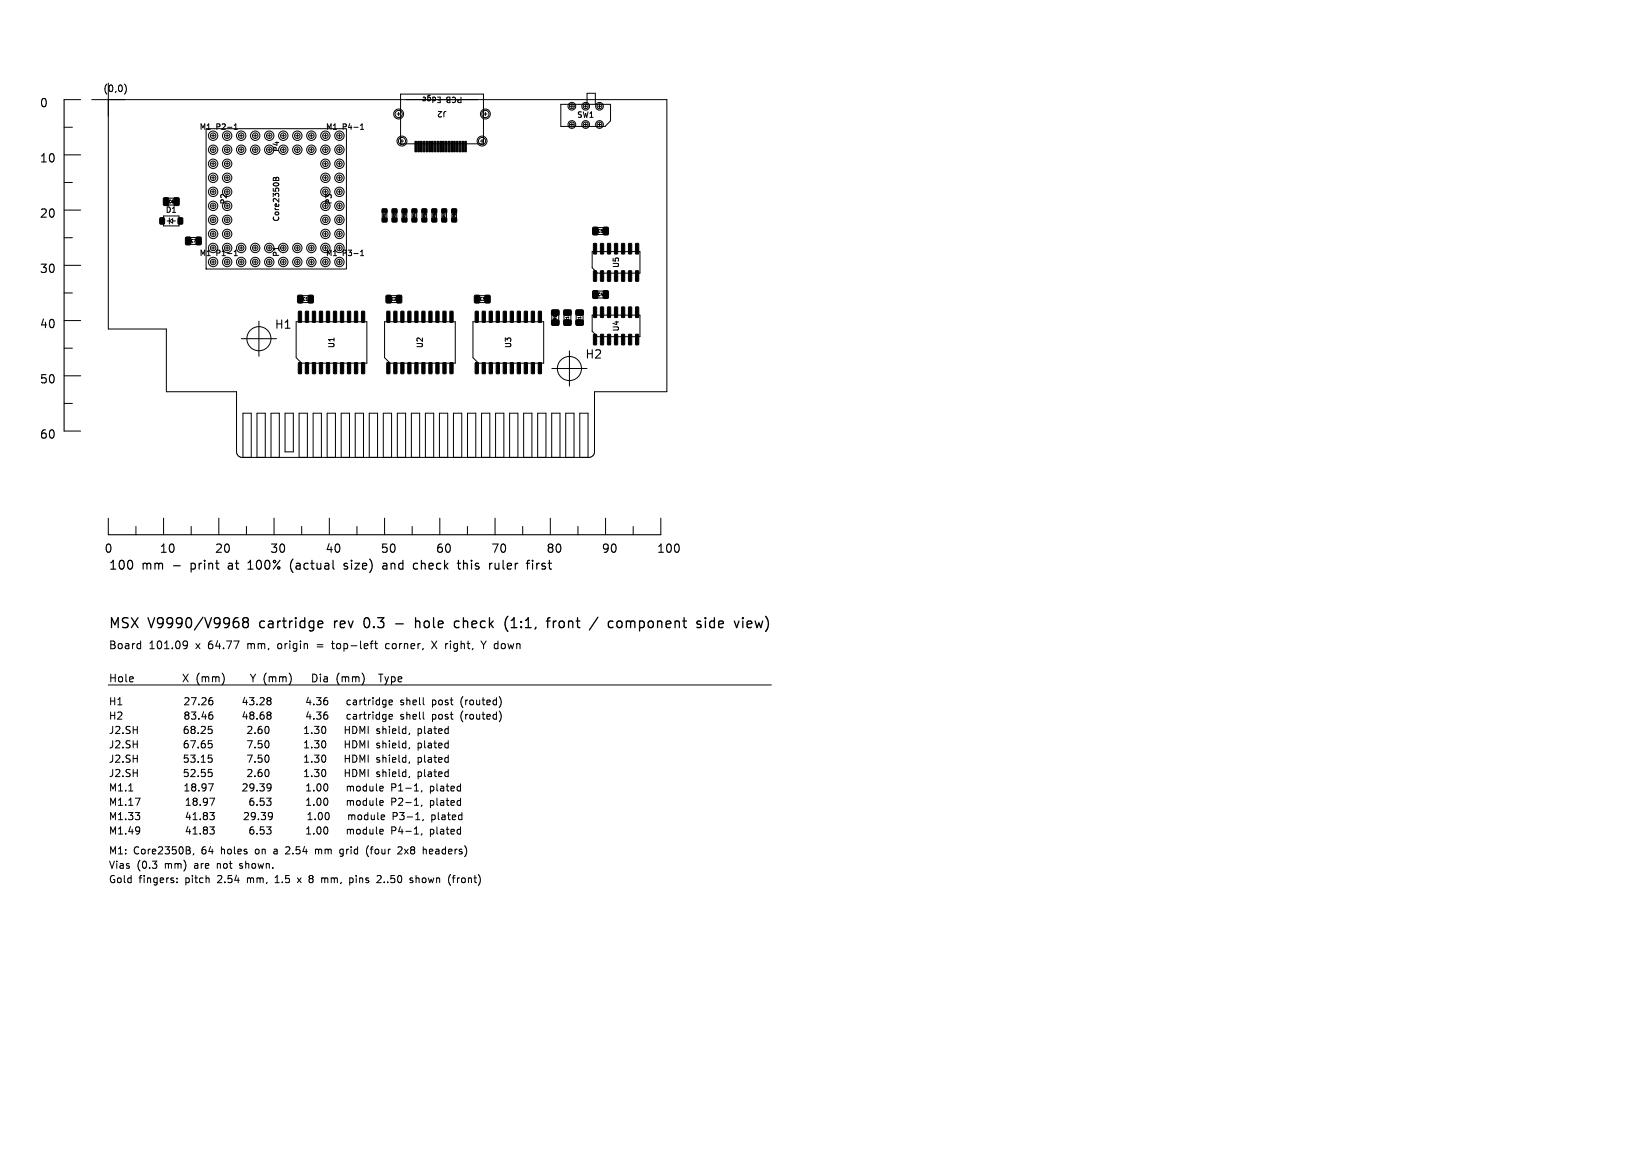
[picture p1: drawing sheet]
<svg xmlns="http://www.w3.org/2000/svg" width="297mm" height="210mm" viewBox="0 0 297 210" stroke-linecap="round" stroke-linejoin="round" font-family="sans-serif">
<defs><g id="words">
<g font-size="2.5">
<text x="19.6" y="114.1">MSX</text>
<text x="26.8" y="114.1">V9990/V9968</text>
<text x="47.2" y="114.1">cartridge</text>
<text x="61" y="114.1">rev</text>
<text x="66.7" y="114.1">0.3</text>
<text x="76.7" y="114.1">hole</text>
<text x="84.1" y="114.1">check</text>
<text x="93.6" y="114.1">(1:1,</text>
<text x="101.6" y="114.1">front</text>
<text x="109.8" y="114.1">/</text>
<text x="113.4" y="114.1">component</text>
<text x="129.7" y="114.1">side</text>
<text x="136.9" y="114.1">view)</text>
</g>
<g font-size="2.2">
<text x="19.6" y="103.4">100</text>
<text x="25.7" y="103.4">mm</text>
<text x="31.5" y="103.4">-</text>
<text x="35" y="103.4">print</text>
<text x="42.1" y="103.4">at</text>
<text x="46" y="103.4">100%</text>
<text x="53.9" y="103.4">(actual</text>
<text x="63.9" y="103.4">size)</text>
<text x="71.3" y="103.4">and</text>
<text x="77.1" y="103.4">check</text>
<text x="85.5" y="103.4">this</text>
<text x="91.4" y="103.4">ruler</text>
<text x="98.6" y="103.4">first</text>
</g>
<g font-size="2.1">
<text x="7.1" y="19.7">0</text>
<text x="7.1" y="29.7">10</text>
<text x="7.1" y="39.7">20</text>
<text x="7.1" y="49.7">30</text>
<text x="7.1" y="59.7">40</text>
<text x="49.6" y="59.8">H1</text>
<text x="105.8" y="65.2">H2</text>
<text x="7.1" y="69.7">50</text>
<text x="7.1" y="79.7">60</text>
<text x="18.8" y="100.4">0</text>
<text x="28.8" y="100.4">10</text>
<text x="38.8" y="100.4">20</text>
<text x="48.8" y="100.4">30</text>
<text x="58.8" y="100.4">40</text>
<text x="68.8" y="100.4">50</text>
<text x="78.8" y="100.4">60</text>
<text x="88.8" y="100.4">70</text>
<text x="98.8" y="100.4">80</text>
<text x="108.8" y="100.4">90</text>
<text x="118.8" y="100.4">100</text>
</g>
<g font-size="1.9">
<text x="19.6" y="117.8">Board</text>
<text x="27" y="117.8">101.09</text>
<text x="35.7" y="117.8">x</text>
<text x="38.1" y="117.8">64.77</text>
<text x="45.5" y="117.8">mm,</text>
<text x="51.2" y="117.8">origin</text>
<text x="58.5" y="117.8">=</text>
<text x="61.6" y="117.8">top-left</text>
<text x="71.5" y="117.8">corner,</text>
<text x="80.2" y="117.8">X</text>
<text x="82.9" y="117.8">right,</text>
<text x="89.7" y="117.8">Y down</text>
<text x="19.6" y="123.8">Hole</text>
<text x="34.9" y="123.8">X</text>
<text x="37.6" y="123.8">(mm)</text>
<text x="48.5" y="123.8">Y (mm)</text>
<text x="60.7" y="123.8">Dia</text>
<text x="65.3" y="123.8">(mm)</text>
</g>
<g font-size="1.8">
<text x="19.6" y="127.9">H1</text>
<text x="19.6" y="130.5">H2</text>
<text x="35.8" y="127.9">27.26</text>
<text x="35.8" y="130.5">83.46</text>
<text x="47.6" y="127.9">43.28</text>
<text x="47.6" y="130.5">48.68</text>
<text x="60.6" y="127.9">4.36</text>
<text x="60.6" y="130.5">4.36</text>
<text x="68.6" y="127.9">cartridge</text>
<text x="68.6" y="130.5">cartridge</text>
<text x="78.6" y="127.9">shell</text>
<text x="78.6" y="130.5">shell</text>
<text x="84.5" y="127.9">post</text>
<text x="84.5" y="130.5">post</text>
<text x="89.9" y="127.9">(routed)</text>
<text x="89.9" y="130.5">(routed)</text>
<text x="19.6" y="135.7">J2.SH</text>
<text x="19.6" y="133.1">J2.SH</text>
<text x="34.9" y="135.7">67.65</text>
<text x="34.9" y="133.1">68.25</text>
<text x="47.9" y="135.7">7.50</text>
<text x="47.9" y="133.1">2.60</text>
<text x="59.7" y="135.7">1.30</text>
<text x="59.7" y="133.1">1.30</text>
<text x="67.7" y="135.7">HDMI</text>
<text x="67.7" y="133.1">HDMI</text>
<text x="73.8" y="135.7">shield,</text>
<text x="73.8" y="133.1">shield,</text>
<text x="19.6" y="143.5">M1.1</text>
<text x="19.6" y="140.9">J2.SH</text>
<text x="19.6" y="138.3">J2.SH</text>
<text x="34.9" y="140.9">52.55</text>
<text x="34.9" y="138.3">53.15</text>
<text x="35.3" y="143.5">18.97</text>
<text x="47.1" y="143.5">29.39</text>
<text x="47.9" y="140.9">2.60</text>
<text x="47.9" y="138.3">7.50</text>
<text x="59.7" y="140.9">1.30</text>
<text x="59.7" y="138.3">1.30</text>
<text x="60.1" y="143.5">1.00</text>
<text x="67.7" y="140.9">HDMI</text>
<text x="67.7" y="138.3">HDMI</text>
<text x="68.1" y="143.5">module</text>
<text x="73.8" y="140.9">shield,</text>
<text x="73.8" y="138.3">shield,</text>
<text x="76.4" y="143.5">P1-1,</text>
<text x="19.6" y="146.1">M1.17</text>
<text x="19.6" y="148.7">M1.33</text>
<text x="35.3" y="146.1">18.97</text>
<text x="35.3" y="148.7">41.83</text>
<text x="47.1" y="148.7">29.39</text>
<text x="48.3" y="146.1">6.53</text>
<text x="60.1" y="146.1">1.00</text>
<text x="60.1" y="148.7">1.00</text>
<text x="68.1" y="146.1">module</text>
<text x="68.1" y="148.7">module</text>
<text x="76.4" y="146.1">P2-1,</text>
<text x="76.4" y="148.7">P3-1,</text>
<text x="83.7" y="148.7">plated</text>
<text x="19.6" y="154.9">M1:</text>
<text x="19.6" y="151.3">M1.49</text>
<text x="24.2" y="154.9">Core2350B,</text>
<text x="35.3" y="151.3">41.83</text>
<text x="36.7" y="154.9">64</text>
<text x="40.4" y="154.9">holes</text>
<text x="46.8" y="154.9">on</text>
<text x="48.3" y="151.3">6.53</text>
<text x="50.4" y="154.9">a</text>
<text x="52.8" y="154.9">2.54</text>
<text x="58.4" y="154.9">mm</text>
<text x="60.1" y="151.3">1.00</text>
<text x="63.1" y="154.9">grid</text>
<text x="68.1" y="151.3">module</text>
<text x="68.1" y="154.9">(four</text>
<text x="74.1" y="154.9">2x8</text>
<text x="76.4" y="151.3">P4-1,</text>
<text x="78.9" y="154.9">headers)</text>
<text x="19.6" y="160.1">Gold</text>
<text x="19.6" y="157.5">Vias</text>
<text x="24.8" y="157.5">(0.3</text>
<text x="25.2" y="160.1">fingers:</text>
<text x="30" y="157.5">mm)</text>
<text x="33.7" y="160.1">pitch</text>
<text x="35.6" y="157.5">are</text>
<text x="39.8" y="160.1">2.54</text>
<text x="39.9" y="157.5">not</text>
<text x="44.2" y="157.5">shown.</text>
<text x="45.4" y="160.1">mm,</text>
<text x="50.7" y="160.1">1.5</text>
<text x="55" y="160.1">x</text>
<text x="57.3" y="160.1">8</text>
<text x="59.8" y="160.1">mm,</text>
<text x="65.1" y="160.1">pins</text>
<text x="70.4" y="160.1">2..50</text>
<text x="76.5" y="160.1">shown</text>
<text x="83.7" y="160.1">(front)</text>
</g>
<text font-size="1.7" x="18.6" y="16.9">(0,0)</text>
<g font-size="1.4">
<text x="79.8" y="17.3" transform="rotate(-180 79.8 17.3)">Edge</text>
<text x="83.8" y="17.3" transform="rotate(-180 83.8 17.3)">PCB</text>
<text x="36.1" y="23.7">M1</text>
<text x="39.1" y="23.7">P2-1</text>
<text x="58.9" y="23.7">M1</text>
<text x="62" y="23.7">P4-1</text>
<text x="81" y="19.9" transform="rotate(-180 81 19.9)">J2</text>
<text x="104.4" y="21.5">SW1</text>
<text x="50.7" y="27.6" transform="rotate(-90 50.7 27.6)">P4</text>
<text x="29.9" y="38.7">D1</text>
<text x="41.2" y="37.1" transform="rotate(-90 41.2 37.1)">P2</text>
<text x="50.7" y="40.2" transform="rotate(-90 50.7 40.2)">Core2350B</text>
<text x="60.2" y="37.1" transform="rotate(-90 60.2 37.1)">P3</text>
<text x="36.1" y="46.5">M1</text>
<text x="39.1" y="46.5">P1-1</text>
<text x="50.7" y="46.6" transform="rotate(-90 50.7 46.6)">P1</text>
<text x="58.9" y="46.5">M1</text>
<text x="62" y="46.5">P3-1</text>
<text x="112.2" y="48.6" transform="rotate(-90 112.2 48.6)">U5</text>
<text x="60.7" y="63.1" transform="rotate(-90 60.7 63.1)">U1</text>
<text x="76.7" y="63.1" transform="rotate(-90 76.7 63.1)">U2</text>
<text x="92.7" y="63.1" transform="rotate(-90 92.7 63.1)">U3</text>
<text x="112.2" y="60.1" transform="rotate(-90 112.2 60.1)">U4</text>
</g>
<g font-size=".7">
<text x="30.4" y="36.9">C6</text>
<text x="34.4" y="44">C7</text>
<text x="108.1" y="42.2">C5</text>
<text x="108.1" y="53.7">C4</text>
<text x="54.7" y="54.5">C1</text>
<text x="70.7" y="54.5">C2</text>
<text x="86.7" y="54.5">C3</text>
<text x="100.9" y="58.1" transform="rotate(-90 100.9 58.1)">R9</text>
<text x="103.1" y="58.3" transform="rotate(-90 103.1 58.3)">R10</text>
<text x="105.3" y="58.3" transform="rotate(-90 105.3 58.3)">R11</text>
</g>
<g font-size=".6">
<text x="69.9" y="39.4" transform="rotate(-90 69.9 39.4)">R1</text>
<text x="71.7" y="39.4" transform="rotate(-90 71.7 39.4)">R2</text>
<text x="73.5" y="39.4" transform="rotate(-90 73.5 39.4)">R3</text>
<text x="75.3" y="39.4" transform="rotate(-90 75.3 39.4)">R4</text>
<text x="77.1" y="39.4" transform="rotate(-90 77.1 39.4)">R5</text>
<text x="78.9" y="39.4" transform="rotate(-90 78.9 39.4)">R6</text>
<text x="80.7" y="39.4" transform="rotate(-90 80.7 39.4)">R7</text>
<text x="82.5" y="39.4" transform="rotate(-90 82.5 39.4)">R8</text>
</g>
</g></defs>
<g fill="none" stroke="#000" stroke-width=".18">
<path d="M11.6 18h3M19.6 15v44.6h10.5v11.3h12.7v10.9l.1 .5 .4 .4 .5 .1h63.1l.4-.3 .3-.7v-10.9h13.1v-52.9h-104.1M22.5 15.2a1.38 1.38 0 0 1 0 1.8M72.5 17h15v9h-15zM101.5 18.9h9v3l-1 1h-8zM103.2 19.2h.6M103.5 18.9v.6M105.7 19.2h.6M106 18.9v.6M106.2 18.9v-2h1.6v2M108.2 19.2h.6M108.5 18.9v.6"/>
<path d="M11.6 23h1.5M11.6 33h1.5M11.6 38h3M11.6 28h3M29.6 39.1h2.8v1.8h-2.8zM30 35.9h2v1.2h-2zM30.6 39.5v1.1M37.3 23.3h25.4v25.4h-25.4zM38.3 39.8h.6M38.3 37.3h.6M38.3 34.7h.6M38.3 29.7h.6"/>
<path d="M38.3 24.6h.6M38.3 27.1h.6M38.3 32.2h.6M38.6 24.3v.6M38.6 26.8v.6M38.6 29.4v.6M38.6 31.9v.6M38.6 34.4v.6M38.6 37v.6M38.6 39.5v.6M40.8 39.8h.6M40.8 34.7h.6"/>
<path d="M40.8 29.7h.6M40.8 24.6h.6M40.8 27.1h.6M40.8 32.2h.6M41.1 24.3v.6M41.1 26.8v.6M41.1 29.4v.6M41.1 31.9v.6M41.1 34.4v.6M41.1 37v.6M41.1 39.5v.6M42.4 23.4h.6"/>
<path d="M42.4 22.7l.3-.3v1M43.4 24.6h.5M43.4 27.1h.5M43.6 24.3v.6M43.6 26.8v.6M45.9 24.6h.6M45.9 27.1h.6M46.2 24.3v.6M46.2 26.8v.6M48.4 24.6h.6M48.4 27.1h.6M48.7 24.3v.6"/>
<path d="M48.7 26.8v.6M49.6 32.2l.1-.1 .2 .2 .2-.2h.3l.1 .6h-1zM49.9 32.3v.4M51 24.6h.6M51 27.1h.6M51.3 24.3v.6M51.3 26.8v.6M53.5 24.6h.6M53.5 27.1h.6M53.8 24.3v.6M53.8 26.8v.6M56.1 24.6h.6"/>
<path d="M56.1 27.1h.6M56.3 24.3v.6M56.3 26.8v.6M58.6 39.8h.6M58.6 37.3h.6M58.6 34.7h.6M58.6 29.7h.6M58.6 24.6h.6M58.6 27.1h.6M58.6 32.2h.6M58.9 24.3v.6M58.9 26.8v.6"/>
<path d="M58.9 29.4v.6M58.9 31.9v.6M58.9 34.4v.6M58.9 37v.6M58.9 39.5v.6M61.1 39.8h.6M61.1 37.3h.6M61.1 34.7h.6M61.1 29.7h.6M61.1 24.6h.6M61.1 27.1h.6M61.1 32.2h.6"/>
<path d="M61.4 24.3v.6M61.4 26.8v.6M61.4 29.4v.6M61.4 31.9v.6M61.4 34.4v.6M61.4 37v.6M61.4 39.5v.6M65.3 22.7l.2-.3v1M65.3 23.4h.5M69.2 38.2h.8v1.6h-.8zM71 38.2h.8v1.6h-.8zM71.9 20.6h.5"/>
<path d="M72.1 20.3v.6M72.4 25.5h.6M72.7 25.2v.6M72.8 38.2h.8v1.6h-.8zM74.6 38.2h.8v1.6h-.8zM76.4 38.2h.8v1.6h-.8zM78.2 38.2h.8v1.6h-.8zM80 38.2h.8v1.6h-.8zM81.8 38.2h.8v1.6h-.8zM87 25.5h.5M87.3 25.2v.6M87.5 20.6h.6"/>
<path d="M87.8 20.3v.6M103.2 22.5h.6M103.5 22.2v.6M105.7 22.5h.6M106 22.2v.6M108.2 22.5h.6M108.5 22.2v.6M11.6 58h3M11.6 43h1.5M11.6 53h1.5M11.6 48h3M30.3 40h.3"/>
<path d="M30.6 40l.6-.4v.8zM31.2 40h.5M34 43h2v1.2h-2zM38.3 44.9h.6M38.3 47.4h.6M38.3 42.4h.6M38.6 42.1v.6M38.6 44.6v.6M38.6 47.1v.6M40.8 44.9h.6M40.8 47.4h.6M40.8 42.4h.6"/>
<path d="M41.1 42.1v.6M41.1 44.6v.6M41.1 47.1v.6M42.4 46.3h.6M42.4 45.6l.3-.3v1M43.4 44.9h.5M43.4 47.4h.5M43.6 44.6v.6M43.6 47.1v.6M45.9 44.9h.6M45.9 47.4h.6M46.2 44.6v.6"/>
<path d="M46.2 47.1v.6M46.9 58.1v6.4M48.4 44.9h.6M48.4 47.4h.6M48.7 44.6v.6M48.7 47.1v.6M51 44.9h.6M51 47.4h.6M51.3 44.6v.6M51.3 47.1v.6M53.5 44.9h.6M53.5 47.4h.6"/>
<path d="M53.6 58.3h12.8v7.5h-11.8l-1-1zM53.8 44.6v.6M53.8 47.1v.6M54.3 53.5h2v1.3h-2zM56.1 44.9h.6M56.1 47.4h.6M56.3 44.6v.6M56.3 47.1v.6M58.6 44.9h.6M58.6 47.4h.6M58.6 42.4h.6M58.9 42.1v.6"/>
<path d="M58.9 44.6v.6M58.9 47.1v.6M61.1 44.9h.6M61.1 47.4h.6M61.1 42.4h.6M61.4 42.1v.6M61.4 44.6v.6M61.4 47.1v.6M65.3 46.3h.5M65.3 45.6l.2-.3v1M69.6 58.3h12.8v7.5h-11.8l-1-1zM70.3 53.5h2v1.3h-2z"/>
<path d="M85.6 58.3h12.8v7.5h-11.8l-1-1zM86.3 53.5h2v1.3h-2zM99.9 56.5h1.2v2h-1.2zM102.1 56.5h1.2v2h-1.2zM104.3 56.5h1.2v2h-1.2zM105.1 56.9v.3M107.2 57.1h8.6v3.9h-7.7l-.9-1zM107.2 45.6h8.6v3.9h-7.7l-.9-1zM107.7 52.7h2v1.3h-2zM107.7 41.2h2v1.3h-2zM11.6 73h1.5M11.6 78h3"/>
<path d="M11.6 68h3M11.6 63h1.5M43.7 61.3h6.3M51.6 74.8h1.5v7h-1.5zM99.9 66.7h6.3M103.1 63.5v6.4M19.6 93.8v3M24.6 95.3v1.5M29.6 93.8v3M34.6 95.3v1.5M39.6 93.8v3M44 82.8v-8h1.5v8"/>
<path d="M44.6 95.3v1.5M46.5 82.8v-8h1.5v8M49.1 82.8v-8h1.5v8M49.6 93.8v3M54.1 82.8v-8h1.5v8M54.6 95.3v1.5M56.7 82.8v-8h1.5v8M59.2 82.8v-8h1.5v8M59.6 93.8v3M61.8 82.8v-8h1.5v8M64.3 82.8v-8h1.5v8M64.6 95.3v1.5"/>
<path d="M66.8 82.8v-8h1.5v8M69.4 82.8v-8h1.5v8M69.6 93.8v3M71.9 82.8v-8h1.5v8M74.5 82.8v-8h1.5v8M74.6 95.3v1.5M77 82.8v-8h1.5v8M79.5 82.8v-8h1.5v8M79.6 93.8v3M82.1 82.8v-8h1.5v8M84.6 95.3v1.5M84.6 82.8v-8h1.5v8"/>
<path d="M87.2 82.8v-8h1.5v8M89.6 93.8v3M89.7 82.8v-8h1.5v8M92.2 82.8v-8h1.5v8M94.6 95.3v1.5M94.8 82.8v-8h1.5v8M97.3 82.8v-8h1.5v8M99.6 93.8v3M99.9 82.8v-8h1.5v8M102.4 82.8v-8h1.5v8M104.6 95.3v1.5M104.9 82.8v-8h1.5v8"/>
<path d="M109.6 93.8v3M114.6 95.3v1.5M119.6 93.8v3M25.3 116.5l.2 .1M25.5 116v1.4M25.5 117.4h-.2M33.4 116l.5 .2a.93 .93 0 0 1-.4 1.2M33.9 116.6l-.2 .3h-.3M44.9 116.5v.9M44.9 116.6h.1M50.7 116.5l-.3 .1-.1 .2v.5l.4 .1M57.4 116.7h1.1"/>
<path d="M57.4 117.1h1.1M60 116.5h.5M60.2 116v1.2M60.3 117.4h.2M61 116.6v.7M67.8 116.5h.5M68.2 117.4h.1M70.5 116.6l-.4-.1-.3 .3 .1 .6h.6M78.1 116l1 1.4M79.1 116l-1 1.4M82.1 117.2l.3 .2M82.2 117.8l.3 .1"/>
<path d="M82.4 116.5l-.3 .3M88 116l-.5 .8M19.6 124h120M33.1 122l1 1.4M33.5 126.4l.5-.1 .2 .4-.8 .9h.8M33.7 129.5l-.2-.3 .2-.3h.3l.2 .2-.2 .4M33.7 129.5l-.2 .2v.3l.2 .2h.3l.2-.2v-.3l-.2-.2M33.7 129.5h.3M34 131.5l-.4 .1a.88 .88 0 0 0 0 1.2l.4-.1 .1-.5-.3-.2h-.2l-.3 .2M34 134.1l-.4 .1a.88 .88 0 0 0 0 1.2l.4-.1 .1-.5-.3-.2-.3 .1-.2 .1M34 139.3h-.6l-.1 .6 .2-.1 .5 .1 .1 .1-.1 .5-.2 .1-.5-.1M34 136.7h-.6l-.1 .6 .2-.1 .5 .1 .1 .1-.1 .5-.2 .1-.5-.1"/>
<path d="M34.1 122l-1 1.4M34.6 126.3h.9l-.6 1.3M34.6 130.1l.2 .1 .5-.1M34.6 128.9h.8l-.4 .5 .3 .1M36.8 122.5l.3 .1M44.3 126.2l-.3 1h.8M44.3 128.8l-.3 1h.8M44.6 126.7v.9M44.6 129.3v.9M44.8 136.7h.9l-.6 1.3M44.8 134.1h.9l-.6 1.3M44.8 139.4l.5-.1 .3 .4-.8 .9h.8"/>
<path d="M44.8 131.6l.5-.1 .3 .4-.8 .9h.8M45.2 126.3h.8l-.5 .5 .4 .1v.6l-.2 .1-.5-.1M45.3 122l.5 .8M45.5 129.5l-.3-.3 .3-.3h.2l.3 .2-.3 .4M45.5 129.5l-.3 .2 .1 .4 .2 .1h.2l.3-.2-.1-.4-.2-.1M45.5 129.5h.2M45.8 122.8v.6M46.1 132.7v.1M46.1 135.3v.1M46.1 137.9v.1M46.3 122l-.5 .8M46.5 127.5v.1"/>
<path d="M46.5 130.1v.1M46.7 135.3l.2 .1 .5-.1M46.7 137.9l.2 .1 .5-.1M47.3 131.5l-.3 .1a.88 .88 0 0 0 0 1.2l.4-.1M47.3 139.3l-.3 .1a.88 .88 0 0 0 0 1.2l.4-.1M47.4 139.9l-.4-.1-.3 .2M47.4 136.7h-.6l-.1 .6 .2-.1 .5 .1M47.4 134.1h-.6l-.1 .6 .2-.1 .5 .1M47.4 132.1l-.4-.1-.3 .2M47.9 122.2l-.1 .6 .1 .8M55.1 131.9l.4-.4v1.3M55.1 134.5l.4-.4v1.3"/>
<path d="M55.1 137.1l.4-.4v1.3M55.1 139.7l.4-.4v1.3M55.1 138h.8M55.1 135.4h.8M55.1 132.8h.8M55.8 126.2l-.3 1h.8M55.8 128.8l-.3 1h.8M56.1 126.7v.9M56.1 129.3v.9M56.4 135.3v.1M56.4 132.7v.1M56.4 137.9v.1"/>
<path d="M56.6 122a.71 .71 0 0 1 .8 .7 .71 .71 0 0 1-.8 .7zM56.8 127.5v.1M56.8 130.1v.1M56.9 139.3h.8l-.4 .5 .4 .1v.6l-.2 .1-.6-.1M56.9 136.7h.8l-.4 .5 .4 .1v.6l-.2 .1-.6-.1M56.9 131.5h.8l-.4 .5 .4 .1v.6l-.2 .1-.6-.1M56.9 134.1h.8l-.4 .5 .4 .1v.6l-.2 .1-.6-.1M57.3 128.9h.8l-.4 .5 .3 .1v.6l-.2 .1-.5-.1M57.3 126.3h.8l-.4 .5 .3 .1v.6l-.2 .1-.5-.1M58 122v.2M58 122.5v.9M58.3 134.2l.2-.1a.69 .69 0 0 1 .5 .7 .69 .69 0 0 1-.5 .6l-.2-.1-.1-.4z"/>
<path d="M58.4 136.8l.1-.1a.69 .69 0 0 1 .5 .7 .69 .69 0 0 1-.5 .6 .86 .86 0 0 1-.1-1.2zM58.4 139.4l.1-.1a.69 .69 0 0 1 .5 .7 .69 .69 0 0 1-.5 .6 .86 .86 0 0 1-.1-1.2zM58.4 131.6l.1-.1a.69 .69 0 0 1 .5 .7 .69 .69 0 0 1-.5 .6 .86 .86 0 0 1-.1-1.2zM58.7 122.6h.5l.1 .8M59.2 126.3l-.4 .1a.88 .88 0 0 0 0 1.2l.5-.1v-.5l-.2-.2h-.3l-.2 .2M59.2 128.9l-.4 .1a.88 .88 0 0 0 0 1.2l.5-.1v-.5l-.2-.2-.4 .1-.1 .1M59.3 122.8l-.5 .1a.27 .27 0 0 0-.2 .3 .27 .27 0 0 0 .2 .2h.5M63.9 131.5a.66 .66 0 0 1 .7 .7 .66 .66 0 0 1-.7 .6zM63.9 134.1a.66 .66 0 0 1 .7 .7 .66 .66 0 0 1-.7 .6zM63.9 136.7a.66 .66 0 0 1 .7 .7 .66 .66 0 0 1-.7 .6zM63.9 139.3a.66 .66 0 0 1 .7 .7 .66 .66 0 0 1-.7 .6zM64.2 122.5l.2 .2"/>
<path d="M64.4 122.7v.7M64.8 122.5l-.4 .2M65.2 126.7v.9M65.2 129.3v.9M65.2 132.8v-1.3l.4 .9 .4-.9v1.3M65.2 135.4v-1.3l.4 .9 .4-.9v1.3M65.2 138v-1.3l.4 .9 .4-.9v1.3M65.5 126.7l-.3 .3M65.5 129.3l-.3 .3M65.8 126.7h.5M65.8 129.3h.5M66 126.3v1.1l.3 .2"/>
<path d="M66 128.9v1.1l.3 .2M66.6 131.5v1.3M66.6 134.1v1.3M66.6 136.7v1.3M66.6 139.3v1.3M66.7 126.7v.9M66.7 129.3v.9M67.1 126.7l-.4 .3M67.1 129.3l-.4 .3M67.5 126.3v.1M67.5 126.7v.9M67.5 128.9v.1"/>
<path d="M67.5 129.3v.9M70.9 122.5v1.4M70.9 122.6l.4-.1 .2 .3-.1 .6h-.5M72.1 123l.6-.2v-.2l-.4-.1-.2 .2v.7h.6M72.8 135.2l.3 .2h.2M72.8 137.8l.2 .1 .3 .1M72.8 132.6l.2 .1 .3 .1M73.3 139.7h-.2l-.3 .3M73.3 131.9l-.3 .1-.2 .2M73.3 137.1l-.3 .1-.2 .2M73.3 134.5h-.2l-.3 .3M76.6 126.3v1.1l.2 .2"/>
<path d="M76.6 128.9v1.1l.2 .2M79.5 132l.3-.1 .2 .3-.6 .2M79.5 134.6l.3-.1 .2 .3-.6 .2M79.5 137.2l.3-.1 .2 .3-.6 .2M79.5 139.8l.3-.1 .2 .3-.6 .2M79.5 137.9h.4M79.5 135.3h.4M79.5 132.7h.4M81.1 137.2l-.3-.1-.3 .3 .1 .5h.5M81.1 134.6l-.3-.1-.3 .3 .1 .5h.5M81.1 139.8l-.3-.1-.3 .3 .1 .5h.5M81.1 131.5v1.3"/>
<path d="M81.1 134.1v1.3M81.1 136.7v1.3M81.1 139.3v1.3M81.1 132l-.3-.1-.3 .3 .1 .5h.5M83.8 126.1a1.49 1.49 0 0 0 0 2M83.8 128.7a1.49 1.49 0 0 0 0 2M88.3 126.7l.4 .1v.2l-.6 .2M88.3 129.3l.4 .1v.2l-.6 .2M88.7 127.5l-.4 .1M88.7 130.1l-.4 .1M89.5 126.7l-.3 .3v.4l.3 .2M89.5 129.3l-.3 .3v.4l.3 .2"/>
<path d="M23.3 143.2h.7M24.5 144.5h.8l-.5 1.3M24.5 147.1h.8l-.4 .5M25.2 147.7l.1 .1-.1 .5M25.2 149.8a1.1 1.1 0 0 1-.1 1.1M25.3 150.3l-.1 .1M32 159.7v.1M32 159v.1M33.5 143.2h.7M33.5 142.3l.3-.4v1.3M33.7 144.9l.4-.4v1.3M33.7 145.8h.7"/>
<path d="M34 147l-.3 1h.8M34 149.6l-.3 1h.8M34.1 153.9l.3 .3v.3l-.2 .1M34.3 153.4l.1 .1-.1 .4M34.3 147.5v.9M34.3 150.1v.9M34.9 141.9l-.2 .2 .2 .4-.2 .2v.3l.2 .2M35.1 154.5l-.2 .3M39.3 156.3v.9M39.4 156.4l-.1 .1M43.4 157.1l.3 .1M43.7 156.3l-.3 .2v.2l.3 .1"/>
<path d="M44 142l.5-.1 .2 .4-.8 .9h.8M44.2 147.2l.5-.1 .3 .4-.8 .9h.8M44.8 158.9v.9M44.8 159v.1M45.8 144.5l-.3 .1a.88 .88 0 0 0 0 1.2l.4-.1 .1-.5-.3-.2-.4 .1-.1 .1M45.8 149.7l-.3 .1a.88 .88 0 0 0 0 1.2l.4-.1 .1-.5-.3-.2-.4 .1-.1 .1M46 142.5l-.3 .2-.4-.1-.1-.1 .1-.5 .4-.1 .2 .1a.86 .86 0 0 1-.3 1.2h-.3M46.1 140.5v.1M46.2 147.7l-.2 .2-.4-.1-.1-.1 .1-.5 .4-.1 .1 .1a.86 .86 0 0 1-.3 1.2h-.2M46.3 153.9v.6M46.5 145.7v.1M46.5 150.9v.1"/>
<path d="M46.5 143.1v.1M47.1 150.9l.2 .1 .5-.1M47.1 145.7l.2 .1 .5-.1M47.8 144.5h-.7v.6l.2-.1 .5 .1M47.8 149.7h-.7v.6l.2-.1 .5 .1M49.8 159.8h.7M49.8 158.9l.4-.4v1.3M50 153.7l-.4 .1M50 154.1h-.3l-.1 .2v.2l.4 .1M51.8 153.4h.5M52.4 153.9l-.7 .7h.8M53.8 158.9l.7 .9"/>
<path d="M54.5 158.9l-.7 .9M55.1 140.6h.8M55.5 143.2h.7M55.5 142.3l.4-.4v1.3M55.5 144.9l.4-.4v1.3M55.5 150.1l.4-.4v1.3M55.5 145.8h.7M55.5 151h.7M55.7 147.5l.4-.4v1.3M55.7 148.4h.8M56.1 158.6l.3-.1 .3 .2-.3 .4 .2 .1 .1 .4-.3 .2M56.4 140.5v.1"/>
<path d="M56.8 143.1v.1M56.8 145.7v.1M56.8 150.9v.1M57 148.3v.1M57.1 153.9l.4-.2 .2 .2M57.1 153.7v.9M57.5 144.6l.2-.1a.69 .69 0 0 1 .4 .7 .69 .69 0 0 1-.4 .6l-.2-.1-.1-.4zM57.5 142l.2-.1a.69 .69 0 0 1 .4 .7 .69 .69 0 0 1-.4 .6 .86 .86 0 0 1-.2-1.2zM57.5 149.8l.2-.1a.69 .69 0 0 1 .4 .7 .69 .69 0 0 1-.4 .6 .86 .86 0 0 1-.2-1.2zM57.7 153.9v.7M57.7 147.2l.2-.1a.69 .69 0 0 1 .5 .7 .69 .69 0 0 1-.5 .6l-.2-.1-.1-.4zM58 153.7l-.3 .2"/>
<path d="M58.7 149.8l.2-.1a.69 .69 0 0 1 .4 .7 .69 .69 0 0 1-.4 .6l-.2-.1-.1-.4zM58.7 144.6l.2-.1a.69 .69 0 0 1 .4 .7 .69 .69 0 0 1-.4 .6l-.2-.1-.1-.4zM58.8 142l.1-.1a.69 .69 0 0 1 .4 .7 .69 .69 0 0 1-.4 .6 .86 .86 0 0 1-.1-1.2zM58.8 159h.5M59 147.2l.1-.1a.69 .69 0 0 1 .5 .7 .69 .69 0 0 1-.5 .6l-.1-.1-.2-.4zM61.7 153.7l.4 .1M62.1 154.5l-.4 .1M62.1 153.7v1.1l-.2 .2M63.7 158.9l.2 .3v.4l-.2 .2M64.2 147.6v.8M64.5 158.5v.1M64.5 158.9v.9"/>
<path d="M64.6 150.3l.2-.2 .4 .2v.5l-.1 .1-.3 .1-.2-.1zM64.6 145.1l.2-.2 .4 .2v.5l-.1 .1-.3 .1-.2-.1zM64.7 142.4l.3-.1 .2 .3v.4l-.2 .2-.3-.1-.2-.1zM64.9 147.6l.3-.1 .3 .3v.4l-.3 .2-.3-.1-.1-.1zM65.2 140.6v-1.3l.4 .9 .4-.9v1.3M66.3 142.4l-.3-.1-.3 .3 .1 .5h.5M66.3 141.9v1.3M66.3 144.5v1.3M66.3 149.7v1.3M66.3 145l-.3-.1-.3 .3 .1 .5h.5M66.3 150.2l-.3-.1-.3 .3 .1 .5h.5M66.6 147.6l-.4-.1-.2 .3 .1 .5h.5"/>
<path d="M66.6 147.1v1.3M66.6 155l.1 .1M66.7 153.1l-.1 .1M66.9 142.3l.1 .8 .3 .1 .2-.1M66.9 144.9l.1 .8 .3 .1 .2-.1M66.9 150.1l.1 .8 .3 .1 .2-.1M67 153.7h.5M67.2 147.5l.1 .8h.4M67.5 142.3v.9M67.5 144.9v.9M67.5 150.1v.9M67.5 153.3l-.3 .2v1.1"/>
<path d="M68.2 159.8h.8M68.9 158.6v.5M69.5 159.7v.1M72.2 153.3l.4 .1 .2 .3-.8 .9h.8M72.8 140.4l.2 .1 .3 .1M73.2 153.7l.7 .9M73.7 147.9h1M73.9 153.7l-.7 .9M75 143.2h.7M75 142.3l.4-.4v1.3M75 144.9l.4-.4v1.3M75 150.1l.4-.4v1.3"/>
<path d="M75 145.8h.7M75 151h.7M75.2 148.4h.8M75.2 147.5l.4-.4v1.3M75.3 159.1l.2-.2 .3 .1 .1 .8M75.3 158.5v1.3M77.7 154.2l.6-.2v-.2l-.4-.1-.2 .2 .1 .6h.5M79.5 140.5h.4M80.8 142.3h.4M80.8 144.9h.4M80.8 150.1h.4M81 147.5h.5"/>
<path d="M81.1 143.2h.1M81.1 145.8h.1M81.1 151h.1M81.2 148.2l.3 .2M81.6 145.4l.6-.2v-.2l-.4-.1-.2 .2 .1 .6h.5M81.6 142.8l.6-.2v-.2l-.4-.1-.2 .2 .1 .6h.5M81.6 150.6l.6-.2v-.2l-.4-.1-.2 .2 .1 .6h.5M81.9 148l.6-.2-.1-.2-.3-.1-.2 .2v.6h.5M81.9 158.9h.5M82.2 158.5h.2M82.8 158.9v.9M83.2 158.9l-.4 .3"/>
<path d="M83.2 147.5l-.2 .3v.4l.2 .2M83.4 142.4l-.4-.1-.3 .3 .2 .5h.5M83.4 141.9v1.3M83.4 144.5v1.3M83.4 149.7v1.3M83.4 145l-.4-.1-.3 .3 .2 .5h.5M83.4 150.2l-.4-.1-.3 .3 .2 .5h.5"/>
<circle cx="103.5" cy="19.2" r=".7"/>
<circle cx="103.5" cy="19.2" r=".45"/>
<circle cx="106" cy="19.2" r=".45"/>
<circle cx="106" cy="19.2" r=".7"/>
<circle cx="108.5" cy="19.2" r=".7"/>
<circle cx="108.5" cy="19.2" r=".45"/>
<circle cx="38.6" cy="39.8" r=".85"/>
<circle cx="38.6" cy="32.2" r=".85"/>
<circle cx="38.6" cy="24.6" r=".85"/>
<circle cx="38.6" cy="34.7" r=".85"/>
<circle cx="38.6" cy="37.3" r=".85"/>
<circle cx="38.6" cy="27.1" r=".85"/>
<circle cx="38.6" cy="29.6" r=".85"/>
<circle cx="38.6" cy="39.8" r=".5"/>
<circle cx="38.6" cy="34.7" r=".5"/>
<circle cx="38.6" cy="32.2" r=".5"/>
<circle cx="38.6" cy="24.6" r=".5"/>
<circle cx="38.6" cy="37.3" r=".5"/>
<circle cx="38.6" cy="27.1" r=".5"/>
<circle cx="38.6" cy="29.7" r=".5"/>
<circle cx="41.1" cy="24.6" r=".85"/>
<circle cx="41.1" cy="27.1" r=".85"/>
<circle cx="41.1" cy="39.8" r=".85"/>
<circle cx="41.1" cy="37.3" r=".85"/>
<circle cx="41.1" cy="29.6" r=".85"/>
<circle cx="41.1" cy="32.2" r=".85"/>
<circle cx="41.1" cy="34.7" r=".85"/>
<circle cx="41.1" cy="27.1" r=".5"/>
<circle cx="41.1" cy="29.7" r=".5"/>
<circle cx="41.1" cy="24.6" r=".5"/>
<circle cx="41.1" cy="37.3" r=".5"/>
<circle cx="41.1" cy="32.2" r=".5"/>
<circle cx="41.1" cy="39.8" r=".5"/>
<circle cx="41.1" cy="34.7" r=".5"/>
<circle cx="43.6" cy="24.6" r=".85"/>
<circle cx="43.6" cy="27.1" r=".85"/>
<circle cx="43.7" cy="27.1" r=".5"/>
<circle cx="43.7" cy="24.6" r=".5"/>
<circle cx="46.2" cy="24.6" r=".85"/>
<circle cx="46.2" cy="27.1" r=".85"/>
<circle cx="46.2" cy="24.6" r=".5"/>
<circle cx="46.2" cy="27.1" r=".5"/>
<circle cx="48.7" cy="24.6" r=".85"/>
<circle cx="48.7" cy="27.1" r=".85"/>
<circle cx="48.7" cy="24.6" r=".5"/>
<circle cx="48.7" cy="27.1" r=".5"/>
<circle cx="51.3" cy="27.1" r=".85"/>
<circle cx="51.3" cy="24.6" r=".85"/>
<circle cx="51.3" cy="27.1" r=".5"/>
<circle cx="51.3" cy="24.6" r=".5"/>
<circle cx="53.8" cy="24.6" r=".85"/>
<circle cx="53.8" cy="27.1" r=".85"/>
<circle cx="53.8" cy="24.6" r=".5"/>
<circle cx="53.8" cy="27.1" r=".5"/>
<circle cx="56.3" cy="24.6" r=".85"/>
<circle cx="56.3" cy="27.1" r=".85"/>
<circle cx="56.4" cy="24.6" r=".5"/>
<circle cx="56.4" cy="27.1" r=".5"/>
<circle cx="58.9" cy="29.6" r=".85"/>
<circle cx="58.9" cy="24.6" r=".85"/>
<circle cx="58.9" cy="27.1" r=".85"/>
<circle cx="58.9" cy="32.2" r=".85"/>
<circle cx="58.9" cy="34.7" r=".85"/>
<circle cx="58.9" cy="39.8" r=".85"/>
<circle cx="58.9" cy="37.3" r=".85"/>
<circle cx="58.9" cy="24.6" r=".5"/>
<circle cx="58.9" cy="27.1" r=".5"/>
<circle cx="58.9" cy="32.2" r=".5"/>
<circle cx="58.9" cy="34.7" r=".5"/>
<circle cx="58.9" cy="39.8" r=".5"/>
<circle cx="58.9" cy="29.7" r=".5"/>
<circle cx="58.9" cy="37.3" r=".5"/>
<circle cx="61.4" cy="37.3" r=".85"/>
<circle cx="61.4" cy="34.7" r=".85"/>
<circle cx="61.4" cy="24.6" r=".85"/>
<circle cx="61.4" cy="32.2" r=".85"/>
<circle cx="61.4" cy="27.1" r=".85"/>
<circle cx="61.4" cy="39.8" r=".85"/>
<circle cx="61.4" cy="29.6" r=".85"/>
<circle cx="61.4" cy="29.7" r=".5"/>
<circle cx="61.4" cy="32.2" r=".5"/>
<circle cx="61.4" cy="37.3" r=".5"/>
<circle cx="61.4" cy="34.7" r=".5"/>
<circle cx="61.4" cy="39.8" r=".5"/>
<circle cx="61.4" cy="27.1" r=".5"/>
<circle cx="61.4" cy="24.6" r=".5"/>
<circle cx="72.1" cy="20.6" r=".9"/>
<circle cx="72.1" cy="20.6" r=".65"/>
<circle cx="72.7" cy="25.5" r=".65"/>
<circle cx="72.7" cy="25.5" r=".9"/>
<circle cx="87.2" cy="25.5" r=".65"/>
<circle cx="87.2" cy="25.5" r=".9"/>
<circle cx="87.8" cy="20.6" r=".9"/>
<circle cx="87.8" cy="20.6" r=".65"/>
<circle cx="103.5" cy="22.5" r=".7"/>
<circle cx="103.5" cy="22.5" r=".45"/>
<circle cx="106" cy="22.5" r=".45"/>
<circle cx="106" cy="22.5" r=".7"/>
<circle cx="108.5" cy="22.5" r=".7"/>
<circle cx="108.5" cy="22.5" r=".45"/>
<circle cx="38.6" cy="47.4" r=".85"/>
<circle cx="38.6" cy="44.9" r=".85"/>
<circle cx="38.6" cy="42.3" r=".85"/>
<circle cx="38.6" cy="42.4" r=".5"/>
<circle cx="38.6" cy="47.4" r=".5"/>
<circle cx="38.6" cy="44.9" r=".5"/>
<circle cx="41.1" cy="44.9" r=".85"/>
<circle cx="41.1" cy="47.4" r=".85"/>
<circle cx="41.1" cy="42.3" r=".85"/>
<circle cx="41.1" cy="42.4" r=".5"/>
<circle cx="41.1" cy="47.4" r=".5"/>
<circle cx="41.1" cy="44.9" r=".5"/>
<circle cx="43.6" cy="44.9" r=".85"/>
<circle cx="43.6" cy="47.4" r=".85"/>
<circle cx="43.7" cy="47.4" r=".5"/>
<circle cx="43.7" cy="44.9" r=".5"/>
<circle cx="46.2" cy="44.9" r=".85"/>
<circle cx="46.2" cy="47.4" r=".85"/>
<circle cx="46.2" cy="47.4" r=".5"/>
<circle cx="46.2" cy="44.9" r=".5"/>
<circle cx="48.7" cy="47.4" r=".85"/>
<circle cx="48.7" cy="44.9" r=".85"/>
<circle cx="48.7" cy="44.9" r=".5"/>
<circle cx="48.7" cy="47.4" r=".5"/>
<circle cx="51.3" cy="44.9" r=".85"/>
<circle cx="51.3" cy="47.4" r=".85"/>
<circle cx="51.3" cy="47.4" r=".5"/>
<circle cx="51.3" cy="44.9" r=".5"/>
<circle cx="53.8" cy="44.9" r=".85"/>
<circle cx="53.8" cy="47.4" r=".85"/>
<circle cx="53.8" cy="44.9" r=".5"/>
<circle cx="53.8" cy="47.4" r=".5"/>
<circle cx="56.3" cy="44.9" r=".85"/>
<circle cx="56.3" cy="47.4" r=".85"/>
<circle cx="56.4" cy="44.9" r=".5"/>
<circle cx="56.4" cy="47.4" r=".5"/>
<circle cx="58.9" cy="44.9" r=".85"/>
<circle cx="58.9" cy="47.4" r=".85"/>
<circle cx="58.9" cy="42.3" r=".85"/>
<circle cx="58.9" cy="42.4" r=".5"/>
<circle cx="58.9" cy="44.9" r=".5"/>
<circle cx="58.9" cy="47.4" r=".5"/>
<circle cx="61.4" cy="47.4" r=".85"/>
<circle cx="61.4" cy="44.9" r=".85"/>
<circle cx="61.4" cy="42.3" r=".85"/>
<circle cx="61.4" cy="42.4" r=".5"/>
<circle cx="61.4" cy="44.9" r=".5"/>
<circle cx="61.4" cy="47.4" r=".5"/>
<circle cx="46.9" cy="61.3" r="2.18"/>
<circle cx="103.1" cy="66.7" r="2.18"/>
</g>
<g fill="#000" stroke="#000" stroke-width=".18">
<path d="M29 39.5h.7v1h-.7zM29.6 35.8h.7l.2 .1v1.1l-.1 .2h-.6l-.2-.1zM31.5 35.8h.7l.2 .1 .1 1.1-.2 .2h-.6l-.2-.1zM32.3 39.5h.7v1h-.7zM69.2 37.8h.8v.7h-.8zM71 37.8h.8v.7h-.8zM72.8 37.8h.8v.7h-.8zM74.6 37.8h.8v.7h-.8zM75.1 25.6h.3v1.9h-.3zM75.6 25.6h.3v1.9h-.3zM76.1 25.6h.3v1.9h-.3zM76.4 37.8h.8v.7h-.8z"/>
<path d="M76.6 25.6h.3v1.9h-.3zM77.1 25.6h.3v1.9h-.3zM77.6 25.6h.3v1.9h-.3zM78.2 37.8h.8v.7h-.8zM78.1 25.6h.3v1.9h-.3zM78.6 25.6h.3v1.9h-.3zM79.1 25.6h.3v1.9h-.3zM79.6 25.6h.3v1.9h-.3zM80 37.8h.8v.7h-.8zM80.1 25.6h.3v1.9h-.3zM80.6 25.6h.3v1.9h-.3zM81.1 25.6h.3v1.9h-.3z"/>
<path d="M81.6 25.6h.3v1.9h-.3zM81.8 37.8h.8v.7h-.8zM82.1 25.6h.3v1.9h-.3zM82.6 25.6h.3v1.9h-.3zM83.1 25.6h.3v1.9h-.3zM83.6 25.6h.3v1.9h-.3zM84.1 25.6h.3v1.9h-.3zM33.6 43l.7-.1 .2 .1v1.1l-.1 .2h-.6l-.2-.1zM35.5 43l.7-.1 .2 .1v1.1l-.1 .2h-.6l-.2-.1zM53.9 53.5l.7-.1 .2 .2v1l-.1 .3h-.6l-.2-.2zM54 56.4h.6l-.1 2-.5-.1zM55.3 56.4h.5v2l-.5-.1z"/>
<path d="M55.8 53.5l.7-.1 .2 .2v1l-.1 .3h-.6l-.2-.2zM56.6 56.4h.5l-.1 2-.5-.1zM57.8 56.4h.6l-.1 2-.5-.1zM59.1 56.4h.6l-.1 2-.5-.1zM60.4 56.4h.5l-.1 2-.5-.1zM61.6 56.4h.6l-.1 2-.5-.1zM62.9 56.4h.6l-.1 2-.5-.1zM64.2 56.4h.5v2l-.5-.1zM65.5 56.4h.5l-.1 2-.5-.1zM69.2 39.5h.8v.7h-.8zM69.9 53.5l.7-.1 .2 .2v1l-.1 .3h-.6l-.2-.2zM70 56.4h.6l-.1 2-.5-.1z"/>
<path d="M71 39.5h.8v.7h-.8zM71.3 56.4h.5v2l-.5-.1zM71.8 53.5l.7-.1 .2 .2v1l-.1 .3h-.6l-.2-.2zM72.6 56.4h.5l-.1 2-.5-.1zM72.8 39.5h.8v.7h-.8zM73.8 56.4h.6l-.1 2-.5-.1zM74.6 39.5h.8v.7h-.8zM75.1 56.4h.6l-.1 2-.5-.1zM76.4 56.4h.5l-.1 2-.5-.1zM76.4 39.5h.8v.7h-.8zM77.6 56.4h.6l-.1 2-.5-.1zM78.2 39.5h.8v.7h-.8z"/>
<path d="M78.9 56.4h.6l-.1 2-.5-.1zM80 39.5h.8v.7h-.8zM80.2 56.4h.5v2l-.5-.1zM81.5 56.4h.5l-.1 2-.5-.1zM81.8 39.5h.8v.7h-.8zM85.9 53.5l.7-.1 .2 .2v1l-.1 .3h-.6l-.2-.2zM86 56.4h.6l-.1 2-.5-.1zM87.3 56.4h.5v2l-.5-.1zM87.8 53.5l.7-.1 .2 .2v1l-.1 .3h-.6l-.2-.2zM88.6 56.4h.5l-.1 2-.5-.1zM89.8 56.4h.6l-.1 2-.5-.1zM91.1 56.4h.6l-.1 2-.5-.1z"/>
<path d="M92.4 56.4h.5l-.1 2-.5-.1zM93.6 56.4h.6l-.1 2-.5-.1zM94.9 56.4h.6l-.1 2-.5-.1zM96.2 56.4h.5v2l-.5-.1zM97.5 56.4h.5l-.1 2-.5-.1zM99.9 58l1.1-.1 .2 .3v.6l-.3 .1h-.9l-.2-.2zM99.9 56.1h1.1l.2 .2v.6l-.3 .2h-.9l-.2-.2zM102.1 58l1.1-.1 .2 .3v.6l-.3 .1h-.9l-.2-.2zM102.1 56.1h1.1l.2 .2v.6l-.3 .2h-.9l-.2-.2zM104.3 58l1.1-.1 .2 .3v.6l-.2 .1h-1l-.2-.2zM104.3 56.1h1.1l.2 .2v.6l-.2 .2h-1l-.2-.2zM107.3 52.7l.7-.1 .2 .2v1l-.1 .2-.6 .1-.2-.2z"/>
<path d="M107.3 41.2l.7-.1 .2 .2v1l-.1 .2-.6 .1-.2-.2zM107.4 55.6h.6l-.1 1.9-.5-.1zM107.4 49l.6 .1-.1 1.8h-.5zM107.4 44.1h.6l-.1 1.9-.5-.1zM108.7 55.6h.5v1.9l-.5-.1zM108.7 49l.5 .1v1.8h-.5zM108.7 44.1h.5v1.9l-.5-.1zM109.2 52.7l.7-.1 .2 .2v1l-.1 .2-.6 .1-.2-.2zM109.2 41.2l.7-.1 .2 .2v1l-.1 .2-.6 .1-.2-.2zM110 55.6h.5l-.1 1.9-.5-.1zM110 49l.5 .1-.1 1.8h-.5zM110 44.1h.5l-.1 1.9-.5-.1z"/>
<path d="M111.2 55.6h.6l-.1 1.9-.5-.1zM111.2 49l.6 .1-.1 1.8h-.5zM111.2 44.1h.6l-.1 1.9-.5-.1zM112.5 55.6h.6l-.1 1.9-.5-.1zM112.5 49l.6 .1-.1 1.8h-.5zM112.5 44.1h.6l-.1 1.9-.5-.1zM113.8 55.6h.5l-.1 1.9-.4-.1zM113.8 49l.5 .1-.1 1.8h-.4zM113.8 44.1h.5l-.1 1.9-.4-.1zM115.1 55.6h.5l-.1 1.9-.5-.1zM115.1 49l.5 .1-.1 1.8h-.5zM115.1 44.1h.5l-.1 1.9-.5-.1z"/>
<path d="M54 65.7h.6l-.1 2-.5-.1zM55.3 65.7h.5v2l-.5-.1zM56.6 65.7h.5l-.1 2-.5-.1zM57.8 65.7h.6l-.1 2-.5-.1zM59.1 65.7h.6l-.1 2-.5-.1zM60.4 65.7h.5l-.1 2-.5-.1zM61.6 65.7h.6l-.1 2-.5-.1zM62.9 65.7h.6l-.1 2-.5-.1zM64.2 65.7h.5v2l-.5-.1zM65.5 65.7h.5l-.1 2-.5-.1zM70 65.7h.6l-.1 2-.5-.1zM71.3 65.7h.5v2l-.5-.1z"/>
<path d="M72.6 65.7h.5l-.1 2-.5-.1zM73.8 65.7h.6l-.1 2-.5-.1zM75.1 65.7h.6l-.1 2-.5-.1zM76.4 65.7h.5l-.1 2-.5-.1zM77.6 65.7h.6l-.1 2-.5-.1zM78.9 65.7h.6l-.1 2-.5-.1zM80.2 65.7h.5v2l-.5-.1zM81.5 65.7h.5l-.1 2-.5-.1zM86 65.7h.6l-.1 2-.5-.1zM87.3 65.7h.5v2l-.5-.1zM88.6 65.7h.5l-.1 2-.5-.1zM89.8 65.7h.6l-.1 2-.5-.1z"/>
<path d="M91.1 65.7h.6l-.1 2-.5-.1zM92.4 65.7h.5l-.1 2-.5-.1zM93.6 65.7h.6l-.1 2-.5-.1zM94.9 65.7h.6l-.1 2-.5-.1zM96.2 65.7h.5v2l-.5-.1zM97.5 65.7h.5l-.1 2-.5-.1zM107.4 60.5l.6 .1-.1 1.8h-.5zM108.7 60.5l.5 .1v1.8h-.5zM110 60.5l.5 .1-.1 1.8h-.5zM111.2 60.5l.6 .1-.1 1.8h-.5zM112.5 60.5l.6 .1-.1 1.8h-.5zM113.8 60.5l.5 .1-.1 1.8h-.4z"/>
<path d="M115.1 60.5l.5 .1-.1 1.8h-.5z"/>
</g>
<path d="M11.6 18v60M19.6 96.8h100" fill="none" stroke="#000" stroke-width=".2"/>
<g fill="none" stroke="#000" stroke-width=".21">
<path d="M41.4 102.5v.5M44.9 103h.9M44.9 101.9l.4-.5v1.6M53 101.2a1.83 1.83 0 0 0 0 2.4M62.9 102h-.4l-.2 .2v.2l.6 .2v.4h-.6M69.3 102.8l.2 .2h.5M69.3 102h.6l.1 1M70 102.4h-.5l-.2 .3M76.3 101.4v1.6M76.5 102l-.2 .1M83.9 102.1l.2-.1h.4l.1 1M83.9 101.4v1.6"/>
<path d="M89.6 102.8l.2 .2 .5-.1M90.3 102v1M97.1 102v1M97.6 102h-.3l-.2 .3"/>
</g>
<g fill="none" stroke="#000" stroke-width=".23">
<path d="M42.6 112.5l.5 .1 .1 .3v.6l-.3 .1h-.3M42.7 111.8h.4M44.3 112.6l-.4-.3 .1-.3 .3-.2 .5 .1 .2 .3-.1 .2-.3 .2M44.3 112.6l-.4 .3 .1 .6 .3 .1 .5-.1 .2-.2-.1-.5-.3-.2M44.3 112.6h.3M57.6 113.5h.7M57.6 112.5l.6-.1 .1 .1 .1 .4-.8 .1M66 112a1.52 1.52 0 0 0 0 1.5M71.6 112.9h1.4M75.2 112.6a.45 .45 0 0 1 .8 .1M75.2 111.8v1.8M83.1 112.5l-.5-.1-.4 .4v.5l.2 .2h.7"/>
<path d="M91.5 113.5l.4 .8M91.9 111.6l-.4 .7M92.5 113.6h1.1M92.9 112.1l-.4 .2M98.9 112.4h.7M99.6 111.8l-.4 .1M100.2 112.4v1.2M100.7 112.4l-.4 .1-.1 .3M108.2 111.7l-1.5 2.4M111.7 112.6a.49 .49 0 0 1 .5-.2 .49 .49 0 0 1 .4 .4v.5a.49 .49 0 0 1-.5 .3 .49 .49 0 0 1-.5-.3zM126.4 113l.4 .1 .1 .3-.3 .2h-.3M126.4 112.4l.4 .1"/>
<path d="M127.7 111.8v.2M127.7 112.4v1.2M129.1 112.4h-.3l-.4 .4 .1 .7 .3 .1h.3M135.2 113l.9-.1-.1-.4-.5-.1-.3 .3 .1 .8h.7"/>
</g>
<use href="#words"/>
</svg>
